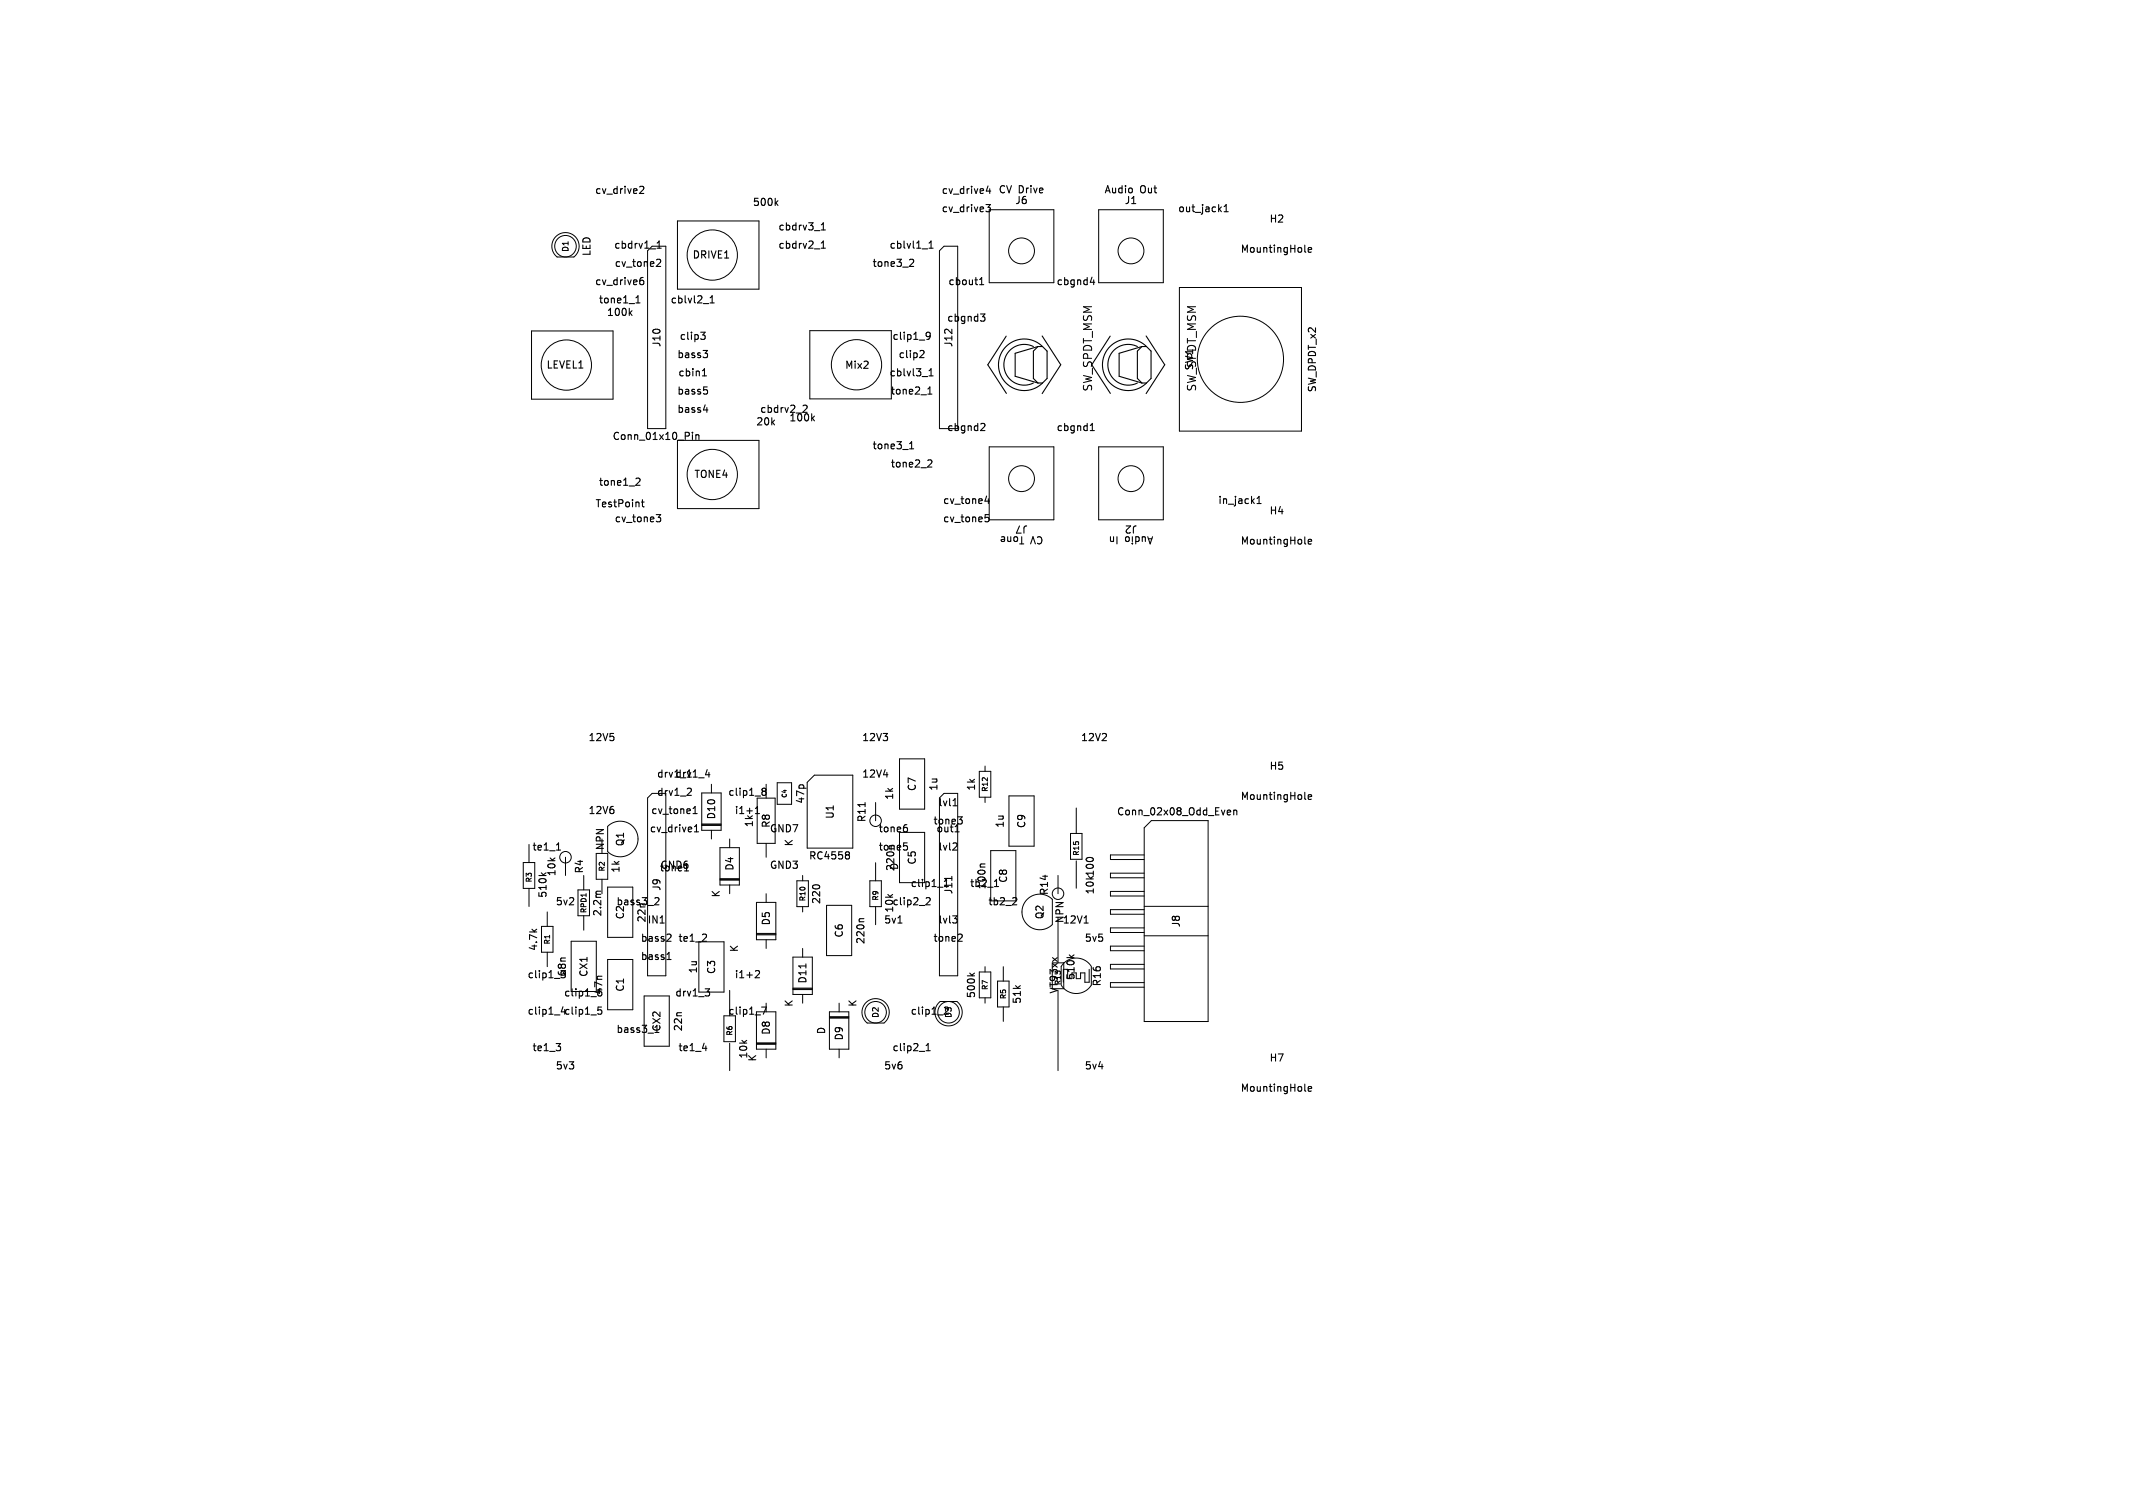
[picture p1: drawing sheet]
<svg xmlns="http://www.w3.org/2000/svg" width="297mm" height="210mm" viewBox="0 0 297 210" stroke-linecap="round" stroke-linejoin="round" font-family="sans-serif">
<defs><g id="words">
<g font-size="1.6">
<text x="152.1" y="54.6" transform="rotate(-90 152.1 54.6)">SW_SPDT_MSM</text>
<text x="166.6" y="54.6" transform="rotate(-90 166.6 54.6)">SW_SPDT_MSM</text>
</g>
<g font-size="1.4">
<text x="82.8" y="27.2">cv_drive2</text>
<text x="104.7" y="28.9">500k</text>
<text x="131" y="29.8">cv_drive3</text>
<text x="131" y="27.2">cv_drive4</text>
<text x="138.9" y="27.1">CV Drive</text>
<text x="141.3" y="28.6">J6</text>
<text x="153.7" y="27.1">Audio</text>
<text x="156.5" y="28.6">J1</text>
<text x="158.7" y="27.1">Out</text>
<text x="163.9" y="29.8">out_jack1</text>
<text x="82.4" y="35.8" transform="rotate(-90 82.4 35.8)">LED</text>
<text x="85.4" y="34.8">cbdrv1_1</text>
<text x="108.3" y="32.3">cbdrv3_1</text>
<text x="108.3" y="34.8">cbdrv2_1</text>
<text x="123.8" y="34.8">cblvl1_1</text>
<text x="172.7" y="35.4">MountingHole</text>
<text x="176.7" y="31.2">H2</text>
<text x="82.8" y="39.9">cv_drive6</text>
<text x="85.5" y="37.4">cv_tone2</text>
<text x="96.3" y="36.2">DRIVE1</text>
<text x="121.4" y="37.4">tone3_2</text>
<text x="131.9" y="39.9">cbout1</text>
<text x="147" y="39.9">cbgnd4</text>
<text x="83.3" y="42.5">tone1_1</text>
<text x="84.4" y="44.2">100k</text>
<text x="93.3" y="42.5">cblvl2_1</text>
<text x="94.5" y="47.5">clip3</text>
<text x="124.2" y="47.5">clip1_9</text>
<text x="131.8" y="45">cbgnd3</text>
<text x="76" y="51.5">LEVEL1</text>
<text x="92.2" y="48.4" transform="rotate(-90 92.2 48.4)">J10</text>
<text x="94.2" y="50.1">bass3</text>
<text x="94.3" y="52.6">cbin1</text>
<text x="117.6" y="51.6">Mix2</text>
<text x="123.8" y="52.6">cblvl3_1</text>
<text x="125" y="50.1">clip2</text>
<text x="132.8" y="48.4" transform="rotate(-90 132.8 48.4)">J12</text>
<text x="166.3" y="51.7" transform="rotate(-90 166.3 51.7)">SW1</text>
<text x="94.2" y="57.7">bass4</text>
<text x="94.2" y="55.2">bass5</text>
<text x="105.2" y="59.4">20k</text>
<text x="105.7" y="57.7">cbdrv2_2</text>
<text x="109.8" y="58.9">100k</text>
<text x="123.9" y="55.2">tone2_1</text>
<text x="183.4" y="54.7" transform="rotate(-90 183.4 54.7)">SW_DPDT_x2</text>
<text x="85.2" y="61.5">Conn_01x10_Pin</text>
<text x="121.4" y="62.8">tone3_1</text>
<text x="123.9" y="65.3">tone2_2</text>
<text x="131.8" y="60.2">cbgnd2</text>
<text x="147" y="60.2">cbgnd1</text>
<text x="82.8" y="70.9">TestPoint</text>
<text x="83.3" y="67.9">tone1_2</text>
<text x="96.6" y="66.8">TONE4</text>
<text x="131.2" y="70.4">cv_tone4</text>
<text x="169.5" y="70.4">in_jack1</text>
<text x="176.7" y="71.8">H4</text>
<text x="85.5" y="72.9">cv_tone3</text>
<text x="131.2" y="72.9">cv_tone5</text>
<text x="143.2" y="73" transform="rotate(-180 143.2 73)">J7</text>
<text x="145.4" y="74.5" transform="rotate(-180 145.4 74.5)">CV Tone</text>
<text x="155.6" y="74.5" transform="rotate(-180 155.6 74.5)">In</text>
<text x="158.5" y="73" transform="rotate(-180 158.5 73)">J2</text>
<text x="160.7" y="74.5" transform="rotate(-180 160.7 74.5)">Audio</text>
<text x="172.7" y="76">MountingHole</text>
<text x="81.8" y="103.4">12V5</text>
<text x="119.9" y="103.4">12V3</text>
<text x="150.4" y="103.4">12V2</text>
<text x="176.7" y="107.4">H5</text>
<text x="81.8" y="113.6">12V6</text>
<text x="90.6" y="113.6">cv_tone1</text>
<text x="91.4" y="108.5">drv1_1</text>
<text x="91.4" y="111">drv1_2</text>
<text x="93.9" y="108.5">drv1_4</text>
<text x="101.3" y="111">clip1_8</text>
<text x="102.2" y="113.6">i1+1</text>
<text x="112.2" y="112" transform="rotate(-90 112.2 112)">47p</text>
<text x="119.9" y="108.5">12V4</text>
<text x="124.6" y="111.5" transform="rotate(-90 124.6 111.5)">1k</text>
<text x="127.7" y="110.3" transform="rotate(-90 127.7 110.3)">C7</text>
<text x="130.6" y="112.5">lvl1</text>
<text x="130.7" y="110.2" transform="rotate(-90 130.7 110.2)">1u</text>
<text x="136" y="110.2" transform="rotate(-90 136 110.2)">1k</text>
<text x="155.4" y="113.8">Conn_02x08_Odd_Even</text>
<text x="172.7" y="111.6">MountingHole</text>
<text x="74" y="118.7">te1_1</text>
<text x="84.3" y="118.5" transform="rotate(-90 84.3 118.5)">NPN</text>
<text x="87.1" y="118" transform="rotate(-90 87.1 118)">Q1</text>
<text x="90.4" y="116.1">cv_drive1</text>
<text x="99.8" y="114.2" transform="rotate(-90 99.8 114.2)">D10</text>
<text x="105" y="115.3" transform="rotate(-90 105 115.3)">1k</text>
<text x="107.1" y="116.1">GND7</text>
<text x="107.4" y="115.4" transform="rotate(-90 107.4 115.4)">R8</text>
<text x="110.6" y="118" transform="rotate(-90 110.6 118)">K</text>
<text x="112.5" y="119.9">RC4558</text>
<text x="116.3" y="114.2" transform="rotate(-90 116.3 114.2)">U1</text>
<text x="120.7" y="114.6" transform="rotate(-90 120.7 114.6)">R11</text>
<text x="122.2" y="116.1">tone6</text>
<text x="122.2" y="118.7">tone5</text>
<text x="129.9" y="115">tone3</text>
<text x="130.3" y="116.1">out1</text>
<text x="130.6" y="118.7">lvl2</text>
<text x="140" y="115.4" transform="rotate(-90 140 115.4)">1u</text>
<text x="143" y="115.4" transform="rotate(-90 143 115.4)">C9</text>
<text x="76.3" y="125.1" transform="rotate(-90 76.3 125.1)">510k</text>
<text x="77.5" y="122.1" transform="rotate(-90 77.5 122.1)">10k</text>
<text x="81.4" y="121.8" transform="rotate(-90 81.4 121.8)">R4</text>
<text x="86.5" y="121.7" transform="rotate(-90 86.5 121.7)">1k</text>
<text x="91.8" y="121.6">tone1</text>
<text x="91.9" y="121.2">GND6</text>
<text x="92.2" y="124.2" transform="rotate(-90 92.2 124.2)">J9</text>
<text x="100.4" y="125.1" transform="rotate(-90 100.4 125.1)">K</text>
<text x="102.3" y="121.4" transform="rotate(-90 102.3 121.4)">D4</text>
<text x="107.1" y="121.2">GND3</text>
<text x="124.7" y="121.4" transform="rotate(-90 124.7 121.4)">220n</text>
<text x="125.3" y="121.3" transform="rotate(-90 125.3 121.3)">D</text>
<text x="126.7" y="123.7">clip1_1</text>
<text x="127.7" y="120.5" transform="rotate(-90 127.7 120.5)">C5</text>
<text x="132.8" y="124.6" transform="rotate(-90 132.8 124.6)">J11</text>
<text x="135" y="123.7">tb2_1</text>
<text x="137.4" y="124" transform="rotate(-90 137.4 124)">100n</text>
<text x="140.4" y="123.1" transform="rotate(-90 140.4 123.1)">C8</text>
<text x="146.1" y="124.8" transform="rotate(-90 146.1 124.8)">R14</text>
<text x="152.5" y="124.7" transform="rotate(-90 152.5 124.7)">10k100</text>
<text x="77.3" y="126.3">5v2</text>
<text x="83.9" y="127.7" transform="rotate(-90 83.9 127.7)">2.2m</text>
<text x="85.7" y="126.3">bass3_2</text>
<text x="87.1" y="128.1" transform="rotate(-90 87.1 128.1)">C2</text>
<text x="89.1" y="131.4">bass2</text>
<text x="90.1" y="128.8">IN1</text>
<text x="90.1" y="128.6" transform="rotate(-90 90.1 128.6)">22n</text>
<text x="94.3" y="131.4">te1_2</text>
<text x="107.4" y="129" transform="rotate(-90 107.4 129)">D5</text>
<text x="114.4" y="126" transform="rotate(-90 114.4 126)">220</text>
<text x="117.6" y="130.7" transform="rotate(-90 117.6 130.7)">C6</text>
<text x="120.6" y="131.6" transform="rotate(-90 120.6 131.6)">220n</text>
<text x="123" y="128.8">5v1</text>
<text x="124.2" y="126.3">clip2_2</text>
<text x="124.6" y="127.2" transform="rotate(-90 124.6 127.2)">10k</text>
<text x="129.9" y="131.4">tone2</text>
<text x="130.6" y="128.8">lvl3</text>
<text x="137.5" y="126.3">tb2_2</text>
<text x="145.5" y="128.1" transform="rotate(-90 145.5 128.1)">Q2</text>
<text x="147.9" y="128.8">12V1</text>
<text x="148.3" y="128.7" transform="rotate(-90 148.3 128.7)">NPN</text>
<text x="150.9" y="131.4">5v5</text>
<text x="164.5" y="129.3" transform="rotate(-90 164.5 129.3)">J8</text>
<text x="73.4" y="136.4">clip1_3</text>
<text x="75" y="132.5" transform="rotate(-90 75 132.5)">4.7k</text>
<text x="79" y="136.1" transform="rotate(-90 79 136.1)">68n</text>
<text x="82" y="136.2" transform="rotate(-90 82 136.2)">CX1</text>
<text x="89.1" y="133.9">bass1</text>
<text x="97.2" y="135.7" transform="rotate(-90 97.2 135.7)">1u</text>
<text x="99.8" y="135.8" transform="rotate(-90 99.8 135.8)">C3</text>
<text x="102.2" y="136.4">i1+2</text>
<text x="103" y="132.7" transform="rotate(-90 103 132.7)">K</text>
<text x="112.5" y="137.1" transform="rotate(-90 112.5 137.1)">D11</text>
<text x="149.8" y="136.6" transform="rotate(-90 149.8 136.6)">510k</text>
<text x="153.5" y="137.5" transform="rotate(-90 153.5 137.5)">R16</text>
<text x="73.4" y="141.5">clip1_4 clip1_5</text>
<text x="78.4" y="139">clip1_6</text>
<text x="84.1" y="138.6" transform="rotate(-90 84.1 138.6)">47n</text>
<text x="87.1" y="138.2" transform="rotate(-90 87.1 138.2)">C1</text>
<text x="92.2" y="143.8" transform="rotate(-90 92.2 143.8)">CX2</text>
<text x="93.9" y="139">drv1_3</text>
<text x="95.2" y="143.7" transform="rotate(-90 95.2 143.7)">22n</text>
<text x="101.3" y="141.5">clip1_7</text>
<text x="110.6" y="140.3" transform="rotate(-90 110.6 140.3)">K</text>
<text x="119.5" y="140.3" transform="rotate(-90 119.5 140.3)">K</text>
<text x="126.7" y="141.5">clip1_2</text>
<text x="136" y="139.1" transform="rotate(-90 136 139.1)">500k</text>
<text x="142.3" y="139.9" transform="rotate(-90 142.3 139.9)">51k</text>
<text x="147.5" y="138.5" transform="rotate(-90 147.5 138.5)">VT93xx</text>
<text x="74" y="146.6">te1_3</text>
<text x="77.3" y="149.1">5v3</text>
<text x="85.7" y="144.1">bass3_1</text>
<text x="94.3" y="146.6">te1_4</text>
<text x="104.2" y="147.5" transform="rotate(-90 104.2 147.5)">10k</text>
<text x="105.5" y="147.9" transform="rotate(-90 105.5 147.9)">K</text>
<text x="107.4" y="144.2" transform="rotate(-90 107.4 144.2)">D8</text>
<text x="115.1" y="144.1" transform="rotate(-90 115.1 144.1)">D</text>
<text x="117.6" y="145" transform="rotate(-90 117.6 145)">D9</text>
<text x="123" y="149.1">5v6</text>
<text x="124.2" y="146.6">clip2_1</text>
<text x="150.9" y="149.1">5v4</text>
<text x="176.7" y="148">H7</text>
<text x="172.7" y="152.2">MountingHole</text>
</g>
<g font-size="1.1">
<text x="79.3" y="35.2" transform="rotate(-90 79.3 35.2)">D1</text>
<text x="122.5" y="141.9" transform="rotate(-90 122.5 141.9)">D2</text>
<text x="132.7" y="141.9" transform="rotate(-90 132.7 141.9)">D3</text>
</g>
<g font-size="1">
<text x="137.7" y="110.4" transform="rotate(-90 137.7 110.4)">R12</text>
<text x="150.4" y="119.3" transform="rotate(-90 150.4 119.3)">R15</text>
<text x="74.2" y="123" transform="rotate(-90 74.2 123)">R3</text>
<text x="84.3" y="121.4" transform="rotate(-90 84.3 121.4)">R2</text>
<text x="112.3" y="125.6" transform="rotate(-90 112.3 125.6)">R10</text>
<text x="122.4" y="125.5" transform="rotate(-90 122.4 125.5)">R9</text>
<text x="76.7" y="131.6" transform="rotate(-90 76.7 131.6)">R1</text>
<text x="81.8" y="127.2" transform="rotate(-90 81.8 127.2)">RPD1</text>
<text x="137.7" y="138" transform="rotate(-90 137.7 138)">R7</text>
<text x="147.8" y="137.3" transform="rotate(-90 147.8 137.3)">R13</text>
<text x="140.2" y="139.2" transform="rotate(-90 140.2 139.2)">R5</text>
<text x="102.1" y="144.3" transform="rotate(-90 102.1 144.3)">R6</text>
</g>
<text font-size=".8" x="109.7" y="111.2" transform="rotate(-90 109.7 111.2)">C4</text>
</g></defs>
<g fill="none" stroke="#000" stroke-width=".15">
<path d="M89.1 39.1l.4-.1 .1 .2v.4h-.3l-.2-.1M89.1 26l.4-.1 .1 .3-.6 .7h.6M89.6 38.6l-.3 .1-.2 .2M91.5 36.2l.3-.1 .2 .3-.6 .7h.6M91.5 34.6h.6M91.5 33.9l.3-.3v1M108 28.2l.3 .4M108.3 27.9l-.4 .4M114.4 34.6h.5M114.4 32h.5M114.4 31.3l.2-.3v1M114.4 33.9l.2-.3v1"/>
<path d="M126.8 36.1l.3 .1 .1 .2-.6 .7h.6M128.4 34.7h.8M129.4 34.6h.5M129.4 33.9l.2-.3v1M136.4 39.6h.6M136.4 38.9l.3-.3v1M137.3 28.5h.6l-.3 .4 .3 .1v.4l-.2 .1-.4-.1M137.6 25.9l-.3 .7h.7M137.8 26.3v.6M152.1 38.6l-.3 .7h.6M152.3 39v.6M170.4 29.5h.6"/>
<path d="M170.4 28.8l.3-.3v1M181.7 34.1v.9l.1 .1M182.2 34.8l.4-.1v-.2h-.3l-.1 .1v.5h.4M87.7 43.6l.3 .3M88 43.3l-.4 .3M88.6 42.2h.5M88.6 41.5l.2-.3v1M97.6 46.3h.6l-.3 .3 .2 .1 .1 .4-.2 .2h-.3M97.8 52.3h.6M97.8 51.6l.3-.3v1M97.9 48.8h.6l-.3 .4M97.9 42.3h.8"/>
<path d="M97.9 57.1h.7M98 53.9h.5M98.3 54.3l.2 .2v.2l-.2 .2M98.3 49.2l.2 .2v.2l-.2 .2M98.4 56.8v.6M98.9 42.2h.5M98.9 41.5l.3-.3v1M111.9 56.5l.3-.1 .2 .3-.6 .7M113.1 58.2l.3 .4M113.4 57.9l-.4 .4M128.2 48.8l.4 .1 .1 .2-.7 .7h.7M128.4 52.4h.8"/>
<path d="M129 46.4l.1-.1 .4 .1a.66 .66 0 0 1-.3 .9h-.2M129.2 54.9h.6M129.2 54.2l.3-.3v1M129.4 51.6l.2-.3v1M129.4 52.3h.5M129.5 46.7l-.2 .2-.3-.1M136.5 43.7h.6l-.3 .4 .3 .1v.3l-.1 .2h-.3M136.7 59h.3l.1 .3-.6 .7h.6M140.1 46.8l-2.6 4 2.6 4M143.9 48.3a2.84 2.84 0 0 0-4.1 2.5 2.84 2.84 0 0 0 4.1 2.5M144.5 48.3l-3.1 .9v3.2l3.1 .9M144.5 48.3l-.6 .6v3.8l.6 .6"/>
<path d="M144.5 48.3h.7M144.5 53.3h.7M145.1 46.8l2.6 4-2.6 4M145.2 48.3a3.6 3.6 0 0 0-5.1 0 3.6 3.6 0 0 0 0 5 3.6 3.6 0 0 0 5.1 0M145.2 48.3l.6 .6v3.8l-.6 .6M151.8 60h.6M151.8 59.3l.3-.3v1M154.6 46.8l-2.6 4 2.6 4M158.4 48.3a2.84 2.84 0 0 0-4.1 2.5 2.84 2.84 0 0 0 4.1 2.5M159 48.3h.6M159 53.3h.6M159 48.3l-3.2 .9v3.2l3.2 .9"/>
<path d="M159 48.3l-.6 .6v3.8l.6 .6M159.6 46.8l2.6 4-2.6 4M159.6 48.3a3.6 3.6 0 0 0-5 0 3.6 3.6 0 0 0 0 5 3.6 3.6 0 0 0 5 0M159.6 48.3l.7 .6v3.8l-.7 .6M88.7 66.6h.3l.1 .3-.6 .7h.6M89.3 69.9h.4M89.5 69.6v.8l.2 .2M91.4 71.7h.6l-.3 .3 .2 .1 .1 .4-.2 .2h-.3M96.4 60.2v.1M96.4 60.5v.7M96.9 60.5v.7M96.9 60.6l.1-.1 .3 .1v.6"/>
<path d="M126.7 62.5h.5M126.7 61.8l.2-.3v1M129.3 64l.4 .1 .1 .2-.7 .7h.7M137.2 71.7h.5M137.3 72h.2l.2 .2-.1 .4-.3 .1M137.4 69.1l-.3 .7h.7M137.6 69.5v.6M175 70.1h.6M175 69.4l.3-.3v1M181.7 74.8v.8l.1 .2M182.2 75.4l.4-.1v-.1l-.3-.1-.1 .2v.4h.4M77.5 118.4h.6"/>
<path d="M77.7 117.5l.1-.1v1M95.8 109.8h.4l.1 .3-.7 .7h.7M96.5 113.3h.6M96.5 112.6l.3-.3v1M96.7 115.8h.6M96.7 115.1l.3-.3v1M98.2 107.9h.7M98.7 107.6v.6M105.2 113.3h.6M105.2 112.6l.3-.3v1M106.1 110.1l.2 .1M106.1 109.9l.2-.1h.3l.1 .2-.2 .2"/>
<path d="M106.3 110.2h.2M106.3 110.2l-.2 .1M106.5 110.2l.2 .2-.1 .3-.1 .1-.4-.1M117.9 118.6h.2l.2 .2-.2 .3M117.9 119.1h.2M118.1 119.1l.2 .1v.2l-.2 .2h-.2M120.5 111.8v.5M123 107.9h.6M125.8 117.4h.5M125.9 117.8h.3l.2 .2-.1 .3-.4 .1M126 115.2l.3 .1 .1 .1-.1 .3-.3 .1M126.1 114.8h.2"/>
<path d="M132.7 112.2h.6M132.8 111.5l.2-.3v1M133 115.8h.6M133.1 117.4l.2 .2-.1 .2-.5 .6h.6M133.3 114.8v1M133.4 113.8h.6l-.3 .3 .2 .1 .1 .4-.2 .2h-.3M151.4 119.5h.6M171 112.8l.3 .1 .1 .2-.5 .1M171.3 113.4l-.3 .1M171.8 112.9l.1-.1 .3 .1v.6M171.8 112.8v.7M181.7 110.3v.9l.1 .1"/>
<path d="M182.2 111l.4-.1v-.2h-.3l-.1 .1v.5h.4M74.1 129.4l.3 .4M74.7 129.4l-.3 .3M75.4 121.5l.3 .4M76 121.5l-.3 .3M83.7 124.1h-.6l-.1 .2M91.3 125l.4 .1 .1 .2-.7 .7h.7M91.9 128.5h.6M92.9 133.6h.5M93 132.9l.2-.3v1M93.2 130.1l.2 .2v.2l-.6 .6h.6M98.2 130.1l.2 .2-.1 .2-.5 .6h.6"/>
<path d="M98.2 137.7h.6l-.3 .4M98.6 138.1l.2 .2v.2l-.2 .2M105.2 135.2h.4l.2 .3-.7 .7h.7M112.2 134.2v.6M113.3 123.3h.6M120.3 127.9h-.5l-.2 .3M125 128.5h.6M129 125.1l.3-.1 .2 .3-.6 .7h.6M132.5 122v.6M132.7 127.5h.6l-.4 .4M133.1 127.9l.2 .2v.3l-.2 .1M133.6 130.1h.3l.1 .3-.6 .7h.6"/>
<path d="M135 135.5l.4 .4M135.7 135.5l-.4 .3M137.2 120.3h-.6l-.1 .3M138.5 123.5h.5M138.7 122.6l.1-.1v1M141.4 125l.2 .2-.1 .2-.5 .6h.6M148.9 133l.4 .4M149.6 133l-.4 .3M151 128.5h.5M77.4 145.3h.7l-.4 .4M77.9 145.7l.2 .2v.2l-.2 .2M83.3 140.7l.3-.1 .2 .2-.1 .4h-.4"/>
<path d="M83.3 140.2h.5M97.8 146h.6M98.3 145.7v.6M106 140.2h.7l-.4 1M129 146.3h.5M129 145.6l.2-.3v1M132 140.7l-.6 .5h.7M181.7 151v.8l.1 .2M182.2 151.6l.4-.1v-.1l-.3-.1-.1 .2v.4h.4"/>
</g>
<g fill="none" stroke="#000" stroke-width=".14">
<path d="M77.4 32.9a1.9 1.9 0 0 1 2.8 .2 1.9 1.9 0 0 1-.3 2.7h-2.3a1.9 1.9 0 0 1-.2-2.9zM90.8 34.3h1.9v25.4h-2.5v-24.8M94.3 30.8h11.4v9.5h-11.4zM131.4 34.3h1.9v25.4h-2.5v-24.8zM137.7 29.2h9v10.2h-9zM153 29.2h9v10.2h-9zM74 46.1h11.4v9.5h-11.4zM112.8 46.1h11.3v9.5h-11.3zM164.2 40h17v20h-17zM94.3 61.3h11.4v9.5h-11.4zM137.7 62.2h9v10.2h-9zM153 62.2h9v10.2h-9z"/>
<path d="M73.7 117.6v2.5M78.7 119.4v2.5M83 118.9v3.6h1.6v-3.6M84.6 115.1a2.48 2.48 0 0 1 3.5 0 2.48 2.48 0 0 1 0 3.5 2.48 2.48 0 0 1-3.5 0M84.6 115.1v3.5M90.2 111.1l.6-.6h1.9v25.4h-2.5zM97.7 110.4h2.7v5.2h-2.7zM97.7 114.8h2.7M97.7 114.9h2.7M97.7 115h2.7M99.1 109.2v1.2M99.1 115.6v1.2"/>
<path d="M100.2 118.1h2.7v5.2h-2.7zM101.6 116.8v1.3M105.4 111.2h2.5v6.3h-2.5zM106.7 109.2v2M106.7 117.5v1.9M108.2 109h2v3h-2zM112.4 109l1-1h5.3v10.1h-6.3zM121.9 111.8v2.5M125.2 105.7h3.5v7h-3.5zM125.2 115.9h3.5v7h-3.5zM131.4 110.5h1.9v25.4h-2.5v-24.8zM136.4 107.4h1.6v3.6h-1.6z"/>
<path d="M137.2 106.7v.7M137.2 111v.8M137.9 118.5h3.5v7h-3.5zM140.5 110.8h3.5v7h-3.5zM149.1 116.1h1.6v3.6h-1.6zM149.9 112.5v3.6M149.9 119.9v3.8M159.3 119.1h-4.7v.6h4.7M160.3 114.3h7.9v28h-8.9v-27zM72.9 120.1h1.6v3.6h-1.6zM73.7 123.7v2.5M75.4 129h1.6v3.6h-1.6z"/>
<path d="M76.2 127v2M76.2 132.6v2M79.5 131.1h3.5v7h-3.5zM80.5 123.9h1.6v3.6h-1.6zM81.3 121.9v2M81.3 127.5v2M83.8 122.5v2M84.6 123.5h3.5v7h-3.5zM84.6 133.6h3.5v7h-3.5zM89.7 138.7h3.5v7h-3.5zM97.3 131.2h3.5v7h-3.5zM100.2 122.5h2.7"/>
<path d="M100.2 122.4h2.7M100.2 122.6h2.7M101.6 123.3v1.2M101.6 137.9v3.6M105.3 125.7h2.7v5.2h-2.7zM105.3 130h2.7M105.3 130.1h2.7M105.3 130.2h2.7M106.7 124.5v1.2M106.7 130.9v1.2M106.7 139.7v1.2M110.4 133.3h2.7v5.2h-2.7z"/>
<path d="M110.4 137.6h2.7M110.4 137.7h2.7M110.4 137.8h2.7M111 122.7h1.6v3.6h-1.6zM111.8 121.9v.8M111.8 126.3v.7M111.8 132.1v1.2M111.8 138.5v1.2M115.1 126.1h3.5v7h-3.5zM116.8 139.7v1.2M120.6 139.6a1.9 1.9 0 0 1 2.8 .1 1.9 1.9 0 0 1-.3 2.8h-2.3a1.9 1.9 0 0 1-.2-2.9zM121.1 122.7h1.6v3.6h-1.6z"/>
<path d="M121.9 120.1v2.6M121.9 126.3v2.5M130.8 139.6l.1-.1h2.3a1.9 1.9 0 0 1 .3 2.7 1.9 1.9 0 0 1-2.7 .1 1.9 1.9 0 0 1 0-2.7zM136.4 135.4h1.6v3.6h-1.6zM137.2 134.6v.8M137.2 139v.7M138.9 136.6h1.6v3.6h-1.6zM139.7 134.6v2M146.5 134.1h1.6v3.6h-1.6zM146.5 128.7v-3.5a2.48 2.48 0 0 0-3.5 0 2.48 2.48 0 0 0 0 3.6 2.48 2.48 0 0 0 3.5 0M147.3 121.9v2.6M147.3 127.8v6.3"/>
<path d="M147.3 137.9v11.2M148.7 135h-.6v1.8M151.7 135v1.8h-.6v-1.3h-.6v.8h-.6M151.9 134.5a2.47 2.47 0 0 0-4.1 .1v2.6M152 134.6v2.6a2.47 2.47 0 0 1-4.2 0M159.3 121.6h-4.7v.6h4.7M159.3 124.1h-4.7v.7h4.7M159.3 126.7h-4.7v.6h4.7M159.3 129.2h-4.7v.7h4.7M159.3 131.8h-4.7v.6h4.7M159.3 134.3h-4.7v.6h4.7M159.3 136.8h-4.7v.7h4.7"/>
<path d="M159.3 126.2h8.9M159.3 130.3h8.9M100.8 141.5h1.6v3.6h-1.6zM101.6 145.3v3.8M105.3 140.9h2.7v5.2h-2.7zM105.3 145.2h2.7M105.3 145.3h2.7M105.3 145.4h2.7M106.7 146.1v1.2M115.5 140.9h2.7v5.2h-2.7zM115.5 141.6h2.7M115.5 141.7h2.7"/>
<path d="M115.5 141.8h2.7M116.8 146.1v1.2M139.7 140.2v2"/>
<circle cx="78.7" cy="34.3" r="1.5"/>
<circle cx="99.2" cy="35.5" r="3.5"/>
<circle cx="142.2" cy="34.9" r="1.8"/>
<circle cx="157.5" cy="34.9" r="1.8"/>
<circle cx="78.9" cy="50.8" r="3.5"/>
<circle cx="119.3" cy="50.8" r="3.5"/>
<circle cx="172.7" cy="50" r="6"/>
<circle cx="99.2" cy="66.1" r="3.5"/>
<circle cx="142.2" cy="66.7" r="1.8"/>
<circle cx="157.5" cy="66.7" r="1.8"/>
<circle cx="78.7" cy="119.4" r=".8"/>
<circle cx="121.9" cy="114.3" r=".8"/>
<circle cx="147.3" cy="124.5" r=".8"/>
<circle cx="121.9" cy="141" r="1.5"/>
<circle cx="132.1" cy="141" r="1.5"/>
</g>
<use href="#words"/>
</svg>
